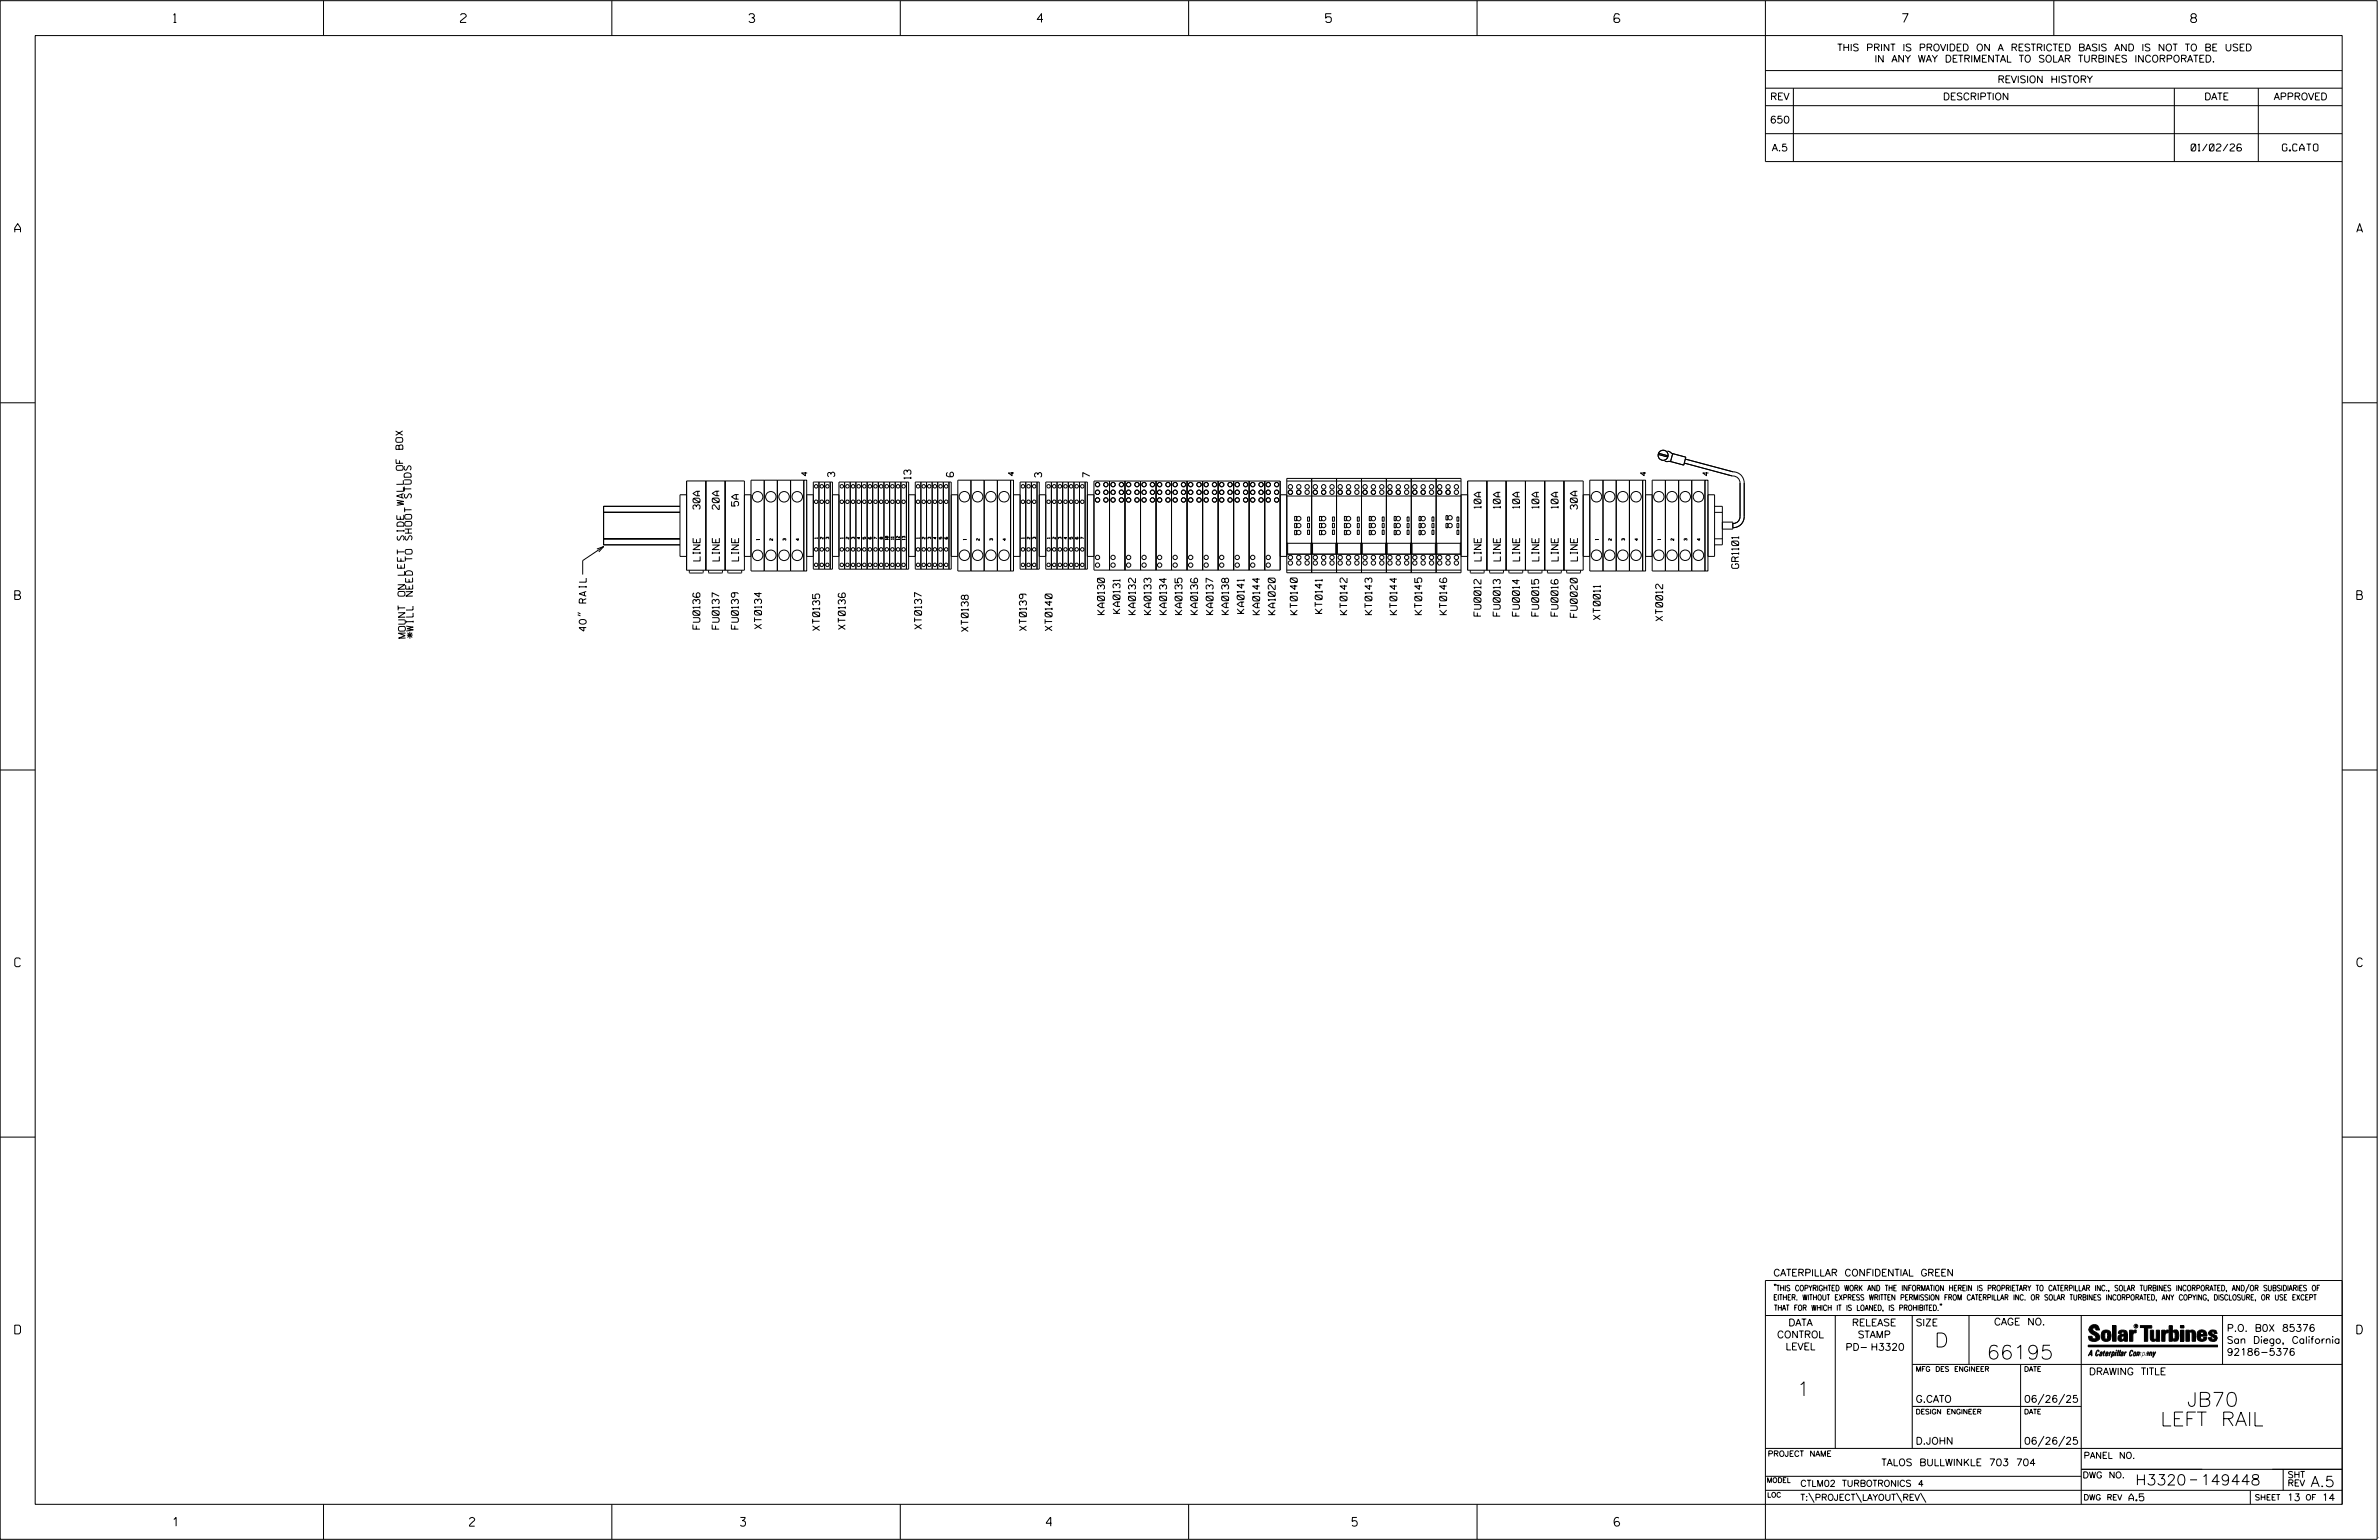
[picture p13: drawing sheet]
<svg xmlns="http://www.w3.org/2000/svg" width="864mm" height="559mm" viewBox="0 0 864 559" stroke-linecap="round" stroke-linejoin="round" font-family="sans-serif">
<defs><g id="words">
<g font-size="5.1">
<text x="702.3" y="488.8">D</text>
<text x="721.2" y="493.2">66195</text>
<text x="652.2" y="506.5">1</text>
<text x="793.9" y="510.3">JB70</text>
<text x="784.3" y="517.4">LEFT RAIL</text>
</g>
<g font-size="3.8">
<text x="775.2" y="538.9">H3320</text>
<text x="798.8" y="538.9">149448</text>
<text x="838.8" y="539.5">A.5</text>
</g>
<g font-size="3.2">
<text x="63" y="8.2">1</text>
<text x="167.2" y="8.2">2</text>
<text x="271.8" y="8.2">3</text>
<text x="376.5" y="8.2">4</text>
<text x="481.2" y="8.2">5</text>
<text x="690.6" y="8.2">7</text>
<text x="795.3" y="8.2">8</text>
<text x="5.4" y="84.3">A</text>
<text x="855.5" y="84.3">A</text>
<text x="5.4" y="217.5">B</text>
<text x="855.6" y="217.5">B</text>
<text x="5.4" y="350.8">C</text>
<text x="855.6" y="350.8">C</text>
<text x="5.4" y="484">D</text>
<text x="855.6" y="484">D</text>
<text x="62.8" y="553.8">1</text>
<text x="170.4" y="553.8">2</text>
<text x="268.8" y="553.8">3</text>
<text x="379.8" y="553.8">4</text>
<text x="490.8" y="553.8">5</text>
<text x="585.9" y="553.8">6</text>
</g>
<g font-size="2.5">
<text x="666.9" y="18.5">THIS PRINT IS PROVIDED ON A RESTRICTED BASIS AND IS NOT TO BE USED</text>
<text x="680.5" y="22.6">IN ANY WAY DETRIMENTAL TO SOLAR TURBINES INCORPORATED.</text>
<text x="725.1" y="30">REVISION HISTORY</text>
<text x="642.6" y="36.3">REV</text>
<text x="705.3" y="36.3">DESCRIPTION</text>
<text x="800.2" y="36.3">DATE</text>
<text x="825.4" y="36.3">APPROVED</text>
<text x="642.5" y="44.7">650</text>
<text x="643.2" y="54.8">A.5</text>
<text x="795.4" y="54.8">01/02/26</text>
<text x="828.5" y="54.8">G.CATO</text>
<text x="146.3" y="163" transform="rotate(-91 146.3 163)">B O X</text>
<text x="146.4" y="170.6" transform="rotate(-91 146.4 170.6)">O F</text>
<text x="303" y="173" transform="rotate(-90 303 173)">3</text>
<text x="330.7" y="173.8" transform="rotate(-90 330.7 173.8)">13</text>
<text x="346.1" y="173" transform="rotate(-90 346.1 173)">6</text>
<text x="378.1" y="173.2" transform="rotate(-90 378.1 173.2)">3</text>
<text x="395.6" y="173.2" transform="rotate(-90 395.6 173.2)">7</text>
<text x="146.5" y="183.3" transform="rotate(-91 146.5 183.3)">WA L L</text>
<text x="149.4" y="180.7" transform="rotate(-91 149.4 180.7)">S T U D S</text>
<text x="254.1" y="184.8" transform="rotate(-90 254.1 184.8)">30A</text>
<text x="261.1" y="184.9" transform="rotate(-90 261.1 184.9)">20A</text>
<text x="268.1" y="183.6" transform="rotate(-90 268.1 183.6)">5A</text>
<text x="537.6" y="184.4" transform="rotate(-90 537.6 184.4)">10A</text>
<text x="544.6" y="184.4" transform="rotate(-90 544.6 184.4)">10A</text>
<text x="551.6" y="184.4" transform="rotate(-90 551.6 184.4)">10A</text>
<text x="558.6" y="184.4" transform="rotate(-90 558.6 184.4)">10A</text>
<text x="565.6" y="184.4" transform="rotate(-90 565.6 184.4)">10A</text>
<text x="572.6" y="184.8" transform="rotate(-90 572.6 184.8)">30A</text>
<text x="146.7" y="196" transform="rotate(-91 146.7 196)">S I D E</text>
<text x="149.6" y="196" transform="rotate(-91 149.6 196)">S H O O T</text>
<text x="149.7" y="203.6" transform="rotate(-91 149.7 203.6)">T O</text>
<text x="254.1" y="203.5" transform="rotate(-90 254.1 203.5)">LINE</text>
<text x="261.1" y="203.5" transform="rotate(-90 261.1 203.5)">LINE</text>
<text x="268.1" y="203.5" transform="rotate(-90 268.1 203.5)">LINE</text>
<text x="537.7" y="203.5" transform="rotate(-90 537.7 203.5)">LINE</text>
<text x="544.6" y="203.5" transform="rotate(-90 544.6 203.5)">LINE</text>
<text x="551.6" y="203.5" transform="rotate(-90 551.6 203.5)">LINE</text>
<text x="558.6" y="203.5" transform="rotate(-90 558.6 203.5)">LINE</text>
<text x="565.6" y="203.5" transform="rotate(-90 565.6 203.5)">LINE</text>
<text x="572.6" y="203.5" transform="rotate(-90 572.6 203.5)">LINE</text>
<text x="146.9" y="208.7" transform="rotate(-91 146.9 208.7)">L E F T</text>
<text x="631.1" y="206.2" transform="rotate(-90 631.1 206.2)">GR1101</text>
<text x="147" y="216.3" transform="rotate(-91 147 216.3)">O N</text>
<text x="149.9" y="216.3" transform="rotate(-91 149.9 216.3)">N E E D</text>
<text x="400.9" y="223" transform="rotate(-90 400.9 223)">KA0130</text>
<text x="406.6" y="222.6" transform="rotate(-90 406.6 222.6)">KA0131</text>
<text x="412.2" y="223" transform="rotate(-90 412.2 223)">KA0132</text>
<text x="417.8" y="223" transform="rotate(-90 417.8 223)">KA0133</text>
<text x="423.5" y="223" transform="rotate(-90 423.5 223)">KA0134</text>
<text x="429.1" y="223" transform="rotate(-90 429.1 223)">KA0135</text>
<text x="434.7" y="223" transform="rotate(-90 434.7 223)">KA0136</text>
<text x="440.4" y="223" transform="rotate(-90 440.4 223)">KA0137</text>
<text x="446" y="223" transform="rotate(-90 446 223)">KA0138</text>
<text x="451.6" y="222.6" transform="rotate(-90 451.6 222.6)">KA0141</text>
<text x="457.3" y="223" transform="rotate(-90 457.3 223)">KA0144</text>
<text x="462.9" y="223" transform="rotate(-90 462.9 223)">KA1020</text>
<text x="470.9" y="223" transform="rotate(-90 470.9 223)">KT0140</text>
<text x="480" y="222.6" transform="rotate(-90 480 222.6)">KT0141</text>
<text x="489" y="223" transform="rotate(-90 489 223)">KT0142</text>
<text x="498" y="223" transform="rotate(-90 498 223)">KT0143</text>
<text x="507.1" y="223" transform="rotate(-90 507.1 223)">KT0144</text>
<text x="516.1" y="223" transform="rotate(-90 516.1 223)">KT0145</text>
<text x="525.1" y="223" transform="rotate(-90 525.1 223)">KT0146</text>
<text x="537.6" y="223.5" transform="rotate(-90 537.6 223.5)">FU0012</text>
<text x="544.6" y="223.5" transform="rotate(-90 544.6 223.5)">FU0013</text>
<text x="551.6" y="223.5" transform="rotate(-90 551.6 223.5)">FU0014</text>
<text x="558.6" y="223.5" transform="rotate(-90 558.6 223.5)">FU0015</text>
<text x="565.6" y="223.5" transform="rotate(-90 565.6 223.5)">FU0016</text>
<text x="572.6" y="224" transform="rotate(-90 572.6 224)">FU0020</text>
<text x="580.9" y="224.8" transform="rotate(-90 580.9 224.8)">XT0011</text>
<text x="603.6" y="225.3" transform="rotate(-90 603.6 225.3)">XT0012</text>
<text x="147.2" y="231.5" transform="rotate(-91 147.2 231.5)">MO U N T</text>
<text x="150.1" y="231.5" transform="rotate(-91 150.1 231.5)">* WI L L</text>
<text x="212.8" y="229" transform="rotate(-90 212.8 229)">40&quot; RAIL</text>
<text x="254.1" y="228.3" transform="rotate(-90 254.1 228.3)">FU0136</text>
<text x="261.1" y="228.3" transform="rotate(-90 261.1 228.3)">FU0137</text>
<text x="268" y="228.3" transform="rotate(-90 268 228.3)">FU0139</text>
<text x="276.4" y="228.2" transform="rotate(-90 276.4 228.2)">XT0134</text>
<text x="297.5" y="228.8" transform="rotate(-90 297.5 228.8)">XT0135</text>
<text x="306.9" y="228.4" transform="rotate(-90 306.9 228.4)">XT0136</text>
<text x="334.5" y="228.3" transform="rotate(-90 334.5 228.3)">XT0137</text>
<text x="351.5" y="229.1" transform="rotate(-90 351.5 229.1)">XT0138</text>
<text x="372.6" y="228.8" transform="rotate(-90 372.6 228.8)">XT0139</text>
<text x="381.9" y="228.9" transform="rotate(-90 381.9 228.9)">XT0140</text>
<text x="643.8" y="463">CATERPILLAR CONFIDENTIAL GREEN</text>
<text x="645.1" y="485.5">CONTROL</text>
<text x="649.2" y="481.1">DATA</text>
<text x="672.3" y="481.1">RELEASE</text>
<text x="674.4" y="485.5">STAMP</text>
<text x="695.4" y="481.1">SIZE</text>
<text x="723.8" y="480.8">CAGE NO.</text>
<text x="808.4" y="483.1">P.O. B0X 85376</text>
<text x="648.2" y="489.8">LEVEL</text>
<text x="669.9" y="490">PD- H3320</text>
<text x="808.4" y="487.5">San Diego, California</text>
<text x="808.4" y="491.8">92186-5376</text>
<text x="758.3" y="498.9">DRAWING TITLE</text>
<text x="695.4" y="508.9">G.CATO</text>
<text x="734.8" y="508.9">06/26/25</text>
<text x="695.4" y="524.1">D.JOHN</text>
<text x="734.8" y="524.1">06/26/25</text>
<text x="683" y="531.9">TALOS BULLWINKLE 703 704</text>
<text x="772.8" y="544.6">A.5</text>
<text x="830.2" y="544.6">13</text>
<text x="842.9" y="544.6">14</text>
</g>
<g font-size="2.3">
<text x="756.4" y="529.2">PANEL NO.</text>
<text x="653.5" y="539.4">CTLM02 TURBOTRONICS 4</text>
<text x="756" y="536.3">DWG NO.</text>
<text x="830.4" y="539.3">REV</text>
<text x="830.4" y="536.2">SHT</text>
<text x="653.5" y="544.5">T:\PROJECT\LAYOUT\REV\</text>
</g>
<g font-size="2">
<text x="293" y="172.6" transform="rotate(-90 293 172.6)">4</text>
<text x="368.1" y="172.6" transform="rotate(-90 368.1 172.6)">4</text>
<text x="597.5" y="172.6" transform="rotate(-90 597.5 172.6)">4</text>
<text x="620.2" y="172.6" transform="rotate(-90 620.2 172.6)">4</text>
<text x="643.8" y="468.4">&quot;THIS COPYRIGHTED WORK AND THE INFORMATION HEREIN IS PROPRIETARY TO CATERPILLAR INC., SOLAR TURBINES INCORPORATED, AND/OR SUBSIDIARIES OF</text>
<text x="643.8" y="471.8">EITHER. WITHOUT EXPRESS WRITTEN PERMISSION FROM CATERPILLAR INC. OR SOLAR TURBINES INCORPORATED, ANY COPYING, DISCLOSURE, OR USE EXCEPT</text>
<text x="644" y="475.6">THAT FOR WHICH IT IS LOANED, IS PROHIBITED.&quot;</text>
<text x="641.7" y="528.5">PROJECT NAME</text>
<text x="756.3" y="544.3">DWG REV</text>
<text x="818.5" y="544.3">SHEET</text>
<text x="836.9" y="544.3">OF</text>
</g>
<g font-size="1.8">
<text x="695.4" y="497.6">MFG DES ENGINEER</text>
<text x="734.8" y="497.6">DATE</text>
<text x="695.4" y="513.1">DESIGN ENGINEER</text>
<text x="734.8" y="513.1">DATE</text>
<text x="641.3" y="538">MODEL</text>
<text x="641.5" y="543.3">LOC</text>
</g>
<g font-size="1">
<text x="275.7" y="195.9" transform="rotate(-90 275.7 195.9)">1</text>
<text x="280.5" y="196.1" transform="rotate(-90 280.5 196.1)">2</text>
<text x="285.2" y="196.1" transform="rotate(-90 285.2 196.1)">3</text>
<text x="290" y="196.1" transform="rotate(-90 290 196.1)">4</text>
<text x="296.8" y="195.4" transform="rotate(-90 296.8 195.4)">1</text>
<text x="298.8" y="195.6" transform="rotate(-90 298.8 195.6)">2</text>
<text x="300.9" y="195.6" transform="rotate(-90 300.9 195.6)">3</text>
<text x="306.1" y="195.4" transform="rotate(-90 306.1 195.4)">1</text>
<text x="308.1" y="195.6" transform="rotate(-90 308.1 195.6)">2</text>
<text x="310.2" y="195.6" transform="rotate(-90 310.2 195.6)">3</text>
<text x="312.2" y="195.6" transform="rotate(-90 312.2 195.6)">4</text>
<text x="314.3" y="195.6" transform="rotate(-90 314.3 195.6)">5</text>
<text x="316.3" y="195.6" transform="rotate(-90 316.3 195.6)">6</text>
<text x="318.3" y="195.6" transform="rotate(-90 318.3 195.6)">7</text>
<text x="320.4" y="195.6" transform="rotate(-90 320.4 195.6)">8</text>
<text x="322.4" y="195.9" transform="rotate(-90 322.4 195.9)">10</text>
<text x="324.5" y="195.7" transform="rotate(-90 324.5 195.7)">11</text>
<text x="326.5" y="195.9" transform="rotate(-90 326.5 195.9)">12</text>
<text x="328.5" y="195.9" transform="rotate(-90 328.5 195.9)">13</text>
<text x="333.8" y="195.4" transform="rotate(-90 333.8 195.4)">1</text>
<text x="335.8" y="195.6" transform="rotate(-90 335.8 195.6)">2</text>
<text x="337.9" y="195.6" transform="rotate(-90 337.9 195.6)">3</text>
<text x="339.9" y="195.6" transform="rotate(-90 339.9 195.6)">4</text>
<text x="341.9" y="195.6" transform="rotate(-90 341.9 195.6)">5</text>
<text x="344" y="195.6" transform="rotate(-90 344 195.6)">6</text>
<text x="350.7" y="195.9" transform="rotate(-90 350.7 195.9)">1</text>
<text x="355.5" y="196.1" transform="rotate(-90 355.5 196.1)">2</text>
<text x="360.3" y="196.1" transform="rotate(-90 360.3 196.1)">3</text>
<text x="365.1" y="196.1" transform="rotate(-90 365.1 196.1)">4</text>
<text x="371.8" y="195.4" transform="rotate(-90 371.8 195.4)">1</text>
<text x="373.9" y="195.6" transform="rotate(-90 373.9 195.6)">2</text>
<text x="375.9" y="195.6" transform="rotate(-90 375.9 195.6)">3</text>
<text x="381.2" y="195.4" transform="rotate(-90 381.2 195.4)">1</text>
<text x="383.2" y="195.6" transform="rotate(-90 383.2 195.6)">2</text>
<text x="385.2" y="195.6" transform="rotate(-90 385.2 195.6)">3</text>
<text x="387.3" y="195.6" transform="rotate(-90 387.3 195.6)">4</text>
<text x="389.3" y="195.6" transform="rotate(-90 389.3 195.6)">5</text>
<text x="391.4" y="195.6" transform="rotate(-90 391.4 195.6)">6</text>
<text x="393.4" y="195.6" transform="rotate(-90 393.4 195.6)">7</text>
<text x="580.2" y="195.9" transform="rotate(-90 580.2 195.9)">1</text>
<text x="585" y="196.1" transform="rotate(-90 585 196.1)">2</text>
<text x="589.7" y="196.1" transform="rotate(-90 589.7 196.1)">3</text>
<text x="594.5" y="196.1" transform="rotate(-90 594.5 196.1)">4</text>
<text x="602.8" y="195.9" transform="rotate(-90 602.8 195.9)">1</text>
<text x="607.6" y="196.1" transform="rotate(-90 607.6 196.1)">2</text>
<text x="612.4" y="196.1" transform="rotate(-90 612.4 196.1)">3</text>
<text x="617.2" y="196.1" transform="rotate(-90 617.2 196.1)">4</text>
</g>
<text font-size=".9" x="775.1" y="481.7">R</text>
</g></defs>
<g fill="none" stroke="#000" stroke-width=".36">
<path d="M.1 .2h862.8v558.4h-862.8zM12.8 12.9h837.4v533h-837.4zM117.4 .2v12.7M222.1 .2v12.7M326.8 .2v12.7M431.5 .2v12.7M536.2 .2v12.7M587.9 5.5l-.5-.5h-1l-.5 1v1.7l.5 .4h1l.6-.4v-.6l-.6-.5h-1l-.5 .5M640.9 .2v58.4h209.3M745.6 .2v12.7M640.9 25.6h209.3M640.9 32h209.3"/>
<path d="M640.9 38.3h209.3M651 32v26.6M789.3 32v26.6M819.8 32v26.6M640.9 48.5h209.3M.1 146.2h12.7M850.2 146.2h12.7M249.2 174.5h21v32.4h-21zM249.2 179.5h-2.4v22.4h2.4M256.2 174.5v32.4M263.2 174.5v32.4M270.2 179.5h2.4"/>
<path d="M272.6 174.2h19.2v33h-19.2zM277.4 174.2v33M282.2 174.2v33M287 174.2v33M291.8 174.2h1v33h-1zM295.2 179.5h-2.4v22.4h2.4M295.2 174.9h7v31.6h-7zM297.3 174.9v31.6M299.3 174.9v31.6M301.4 174.9v31.6M302.2 179.5h2.4M304.6 174.9h25.2v31.6h-25.2z"/>
<path d="M306.6 174.9v31.6M308.6 174.9v31.6M310.7 174.9v31.6M312.7 174.9v31.6M314.8 174.9v31.6M316.8 174.9v31.6M318.8 174.9v31.6M320.9 174.9v31.6M322.9 174.9v31.6M325 174.9v31.6M327 174.9v31.6M329 174.9v31.6"/>
<path d="M329.8 179.5h2.4M332.2 174.9h13.1v31.6h-13.1zM334.3 174.9v31.6M336.3 174.9v31.6M338.4 174.9v31.6M340.4 174.9v31.6M342.4 174.9v31.6M344.5 174.9v31.6M345.3 179.5h2.4M347.7 174.2h19.2v33h-19.2zM352.5 174.2v33M357.3 174.2v33"/>
<path d="M362.1 174.2v33M366.9 174.2h1v33h-1zM370.3 174.9h7v31.6h-7zM370.3 179.5h-2.4v22.4h2.4M372.4 174.9v31.6M374.4 174.9v31.6M376.4 174.9v31.6M377.3 179.5h2.3M379.6 174.9h15.1v31.6h-15.1zM381.7 174.9v31.6M383.7 174.9v31.6M385.8 174.9v31.6"/>
<path d="M387.8 174.9v31.6M389.9 174.9v31.6M391.9 174.9v31.6M393.9 174.9v31.6M394.7 179.5h2.4M397.1 174.6h67.6v32.3h-67.6zM402.8 174.6v32.3M408.4 174.6v32.3M414 174.6v32.3M419.7 174.6v32.3M425.3 174.6v32.3M430.9 174.6v32.3"/>
<path d="M436.6 174.6v32.3M442.2 174.6v32.3M447.8 174.6v32.3M453.5 174.6v32.3M459.1 174.6v32.3M464.7 179.5h2.4M467.1 174.6h63.3M467.1 180h63.3M467.1 173.6h63.3v34.2h-63.3zM476.1 173.6v34.2M485.2 173.6v34.2M494.2 173.6v34.2"/>
<path d="M503.3 173.6v34.2M512.3 173.6v34.2M521.3 173.6v34.2M530.4 179.5h2.4M532.8 174.5h41.9v32.4h-41.9zM539.8 174.5v32.4M546.7 174.5v32.4M553.8 174.5v32.4M560.7 174.5v32.4M567.7 174.5v32.4M574.7 179.5h2.4M577.1 174.2h19.2v33h-19.2z"/>
<path d="M581.9 174.2v33M586.7 174.2v33M591.5 174.2v33M596.3 174.2h1.1v33h-1.1zM599.8 174.2h19.1v33h-19.1zM599.8 179.5h-2.4v22.4h2.4M601.9 164.9l3.5 .9M602.1 164.5l3.4 .9M604.3 167.3l2.3 .2M604.6 174.2v33M605.3 163.7l2.1 1M607.2 164.6l4.8 1.3-.8 2.9-4.8-1.3z"/>
<path d="M609.4 174.2v33M611.4 168l17.3 4.7a2.67 2.67 0 0 1 2.9 2.6v12.1a2.53 2.53 0 0 1-2.6 2.6M611.8 166.6l17.3 4.6a4 4 0 0 1 4.1 4.1v12.1a4 4 0 0 1-4.2 4.1M614.1 174.2v33M618.9 174.2h1.1v33h-1.1zM620 179.5h2.4v22.4h-2.4zM216.7 199.2l2.4-.9-1.7 2M219.1 185.9h27.7M219.1 195.5h27.7M219.1 198.3l-7.6 5.1v5.1M246.8 183.7h-27.7v14h27.7M467.1 197.1h63.3"/>
<path d="M467.1 197.1h.3v3.9h8.5v-3.9h.6v3.9h8.4v-3.9h.6v3.9h8.5v-3.9h.5v3.9h8.5v-3.9h.6v3.9h8.4v-3.9h.6v3.9h8.5v-3.9h.5v3.9h8.5v-3.9h.3M470 187.4h.7v1.5h-.7zM470 189.9h.7v1.6h-.7zM470 192.5h.7v1.5h-.7zM474.7 187.6h.7v1.5h-.7zM474.7 189.9h.7v1.6h-.7zM474.7 192.4h.7v1.5h-.7zM479 187.4h.7v1.5h-.7zM479 189.9h.7v1.6h-.7zM479 192.5h.7v1.5h-.7zM483.7 187.6h.7v1.5h-.7zM483.7 189.9h.7v1.6h-.7z"/>
<path d="M483.7 192.4h.7v1.5h-.7zM488 187.4h.7v1.5h-.7zM488 189.9h.7v1.6h-.7zM488 192.5h.7v1.5h-.7zM492.7 187.6h.7v1.5h-.7zM492.7 189.9h.7v1.6h-.7zM492.7 192.4h.7v1.5h-.7zM497.1 187.4h.7v1.5h-.7zM497.1 189.9h.7v1.6h-.7zM497.1 192.5h.7v1.5h-.7zM501.8 187.6h.7v1.5h-.7zM501.8 189.9h.7v1.6h-.7z"/>
<path d="M501.8 192.4h.7v1.5h-.7zM506.1 187.4h.7v1.5h-.7zM506.1 189.9h.7v1.6h-.7zM506.1 192.5h.7v1.5h-.7zM510.8 187.6h.7v1.5h-.7zM510.8 189.9h.7v1.6h-.7zM510.8 192.4h.7v1.5h-.7zM515.1 187.4h.7v1.5h-.7zM515.1 189.9h.7v1.6h-.7zM515.1 192.5h.7v1.5h-.7zM519.8 187.6h.7v1.5h-.7zM519.8 189.9h.7v1.6h-.7z"/>
<path d="M519.8 192.4h.7v1.5h-.7zM524.9 187.1h.7v1.6h-.7zM524.9 189.9h.7v1.6h-.7zM528.9 187.6h.7v1.5h-.7zM528.9 189.9h.7v1.6h-.7zM528.9 192.4h.7v1.5h-.7zM622.4 185.9h2.8M622.4 195.5h2.8M622.4 183.7h2.8v14h-2.8M625.2 189.4h3.8v2.6h-3.8M250.2 206.9l.2 1h4.7l.2-1M257.2 206.9l.2 1h4.6l.3-1"/>
<path d="M264.2 206.9l.2 1h4.6l.2-1M270.2 201.9h2.4M302.2 201.9h2.4M329.8 201.9h2.4M345.3 201.9h2.4M377.3 201.9h2.3M394.7 201.9h2.4M464.7 201.9h2.4M467.1 206.9h63.3M467.1 201.1h63.3M530.4 201.9h2.4M533.7 206.9l.2 1h4.7l.2-1"/>
<path d="M540.7 206.9l.2 1h4.7l.2-1M547.7 206.9l.2 1h4.7l.2-1M554.7 206.9l.2 1h4.7l.2-1M561.7 206.9l.2 1h4.7l.2-1M568.7 206.9l.2 1h4.6l.3-1M574.7 201.9h2.4M209.7 223.1l1 .4M209.7 222.3l1 .4M.1 279.4h12.7M850.2 279.4h12.7M.1 412.6h12.7M850.2 412.6h12.7"/>
<path d="M640.9 477.3h209.3M644.2 466.1l-.1 .4M644.7 466.1l-.2 .4M666.2 477.3v48.3M694.2 477.3v48.3M704.4 473.3l-.1 .4M704.8 473.3l-.1 .4M714.8 477.3v17.8M755.5 477.3v68.6M806.8 477.3v17.8M816.5 466l-1.4 3.1M850.2 464.6h-209.3v94"/>
<path d="M850.2 464.8v81.1M694.2 495.1h156M733.5 495.1v30.5M758.6 481.4a2.02 2.02 0 0 1 3.1-.1l.5 1.3h-1.3l-.2-.6-.4-.2-.6 .1-.1 .4 .4 .7a2.46 2.46 0 0 1 2.2 2.9 2.83 2.83 0 0 1-3.8 .3l-.3-1.3h1.3l.2 .7 .6 .3 .5-.2 .2-.5-.4-.6-1.9-1.2-.4-.9zM759.2 491.3h-.7l.7-1.2v1.9h.2l-.1-2.1-1.3 2.1 .5-.5h.7M761.3 490l.3-.2 .4 .3-.1 .3-.3-.4-.4 .3-.3 1.6h.4l.4-.5-.3 .6-.4 .1-.3-.4zM762.6 490.6l.5-.1-.1 1.4h-.9a.74 .74 0 0 1 .9-.8l-.3 .7-.5 .1 .2-.5 .6-.2v-.5l-.7 .2zM763 483.2a2.17 2.17 0 0 1 3.1 0l.3 1.4-.3 1.5a2.17 2.17 0 0 1-3.1 0l-.3-1.5zM763.6 490.5l.4-.4 .2 .6h-.3l-.3 .9 .2 .4-.3-.1zM764.1 483.7l.5-.4 .4 .3v2.2l-.4 .2-.5-.2zM764.6 491.1l.6 .2v-.7l-.4-.1-.4 .6-.1 .8h.6M764.6 491.1l-.1 .8h.4"/>
<path d="M764.6 482.6v.8M764.8 490.7l.4 .1v.3h-.6zM765 491.5l-.1 .4zM766 490.5l-.5 1.5zM766 490.8l.4-.3-.4 .4M766.9 481h1.3v5.7h-1.3zM767 490.8l.5 .1-.3 .8-.4 .2zM767.3 490.5h-.5l-.5 2M767.3 490.5a.8 .8 0 0 1 .2 1 .8 .8 0 0 1-.9 .4l-.1 .6M767.3 490.5l-.1 .2M768.1 490.5l-.4 1.5zM768.2 489.9h.3l-.1 .2h-.2z"/>
<path d="M769 489.9l-.5 2.1zM769.7 489.9l-.6 2.1zM770.1 491.4l.5-.3-.5 .8zM770.4 491.9h.1M770.6 491.1l.1-.4-.7 .2 .1-.3 .6-.1 .2 .3-.5 1.1M770.6 491.1a.74 .74 0 0 0-.8 .8h.6M771 484.8h-.7l-.3 .6 .4 .7 .5-.3 .1-2.4h-.8l-.1 .4h-1.2a1.71 1.71 0 0 1 1.8-1.3 1.71 1.71 0 0 1 1.6 1.4v2.8h-1.1l-.1-.6M771 484.2l-1.5 .1a1.41 1.41 0 0 0 0 2.4l.5 .1 1.1-.7M771.2 486.1h-.1M771.4 490.5l.1 .3 .4-.3-.9 1.5zM771.5 490.8h.1M773 482.7h1.2v.5l.5-.5 .7-.1v1h-.6l-.5 .4-.1 2.7h-1.2z"/>
<path d="M773.3 490.3l.6-.4 .4 .2-.1 .4-.3-.4a1.28 1.28 0 0 0-.5 1.8l.6-.4-.1 .4-.8 .1zM774.7 490.8l.5-.3a.88 .88 0 0 1 .2 .9 .88 .88 0 0 1-.7 .7l-.2-.2zM774.8 490.9h.5l-.3 1h-.3l-.2-.2zM775.2 490.5l-.1 .2M776.8 481h4.3v.9h-1.5v4.8h-1.3M776.8 490.6l-.8 .2v-.3l-.4 1.5 .8-1.3v1.3l.3-1.2M779.3 491.1h.4M779.6 490.5h.3l-.3 1.4M779.6 490.7h.2l-.1 .4M779.7 491.1l-.1 .4M779.7 491.1l-.4 .2M780.1 492l.4-1.5 .1 .3 .3-.3 .3 .2-.3 1.3v-1.3l-.7 1.3"/>
<path d="M780.6 482.7h1.2v2.7l.1 .4 .4 .3 .4-.7v-2.7h1.2l.1 4h-1.3v-.5l-1.1 .6-.7-.3-.3-.7zM781.6 492.5l1-2-.8 1.3-.2-1.3-.2 2M784.7 482.7h1.2v.5l.5-.5 .7-.1v1h-.5l-.6 .4-.1 2.7h-1.2zM787.4 481h1.2v2a1.4 1.4 0 0 1 2.2 .2l.1 1.4-.4 1.9-1.5 .1-.4-.5v-1l.5 .9 .5-.3v-2.1l-.5-.4-.5 .7v2.8h-1.2zM791.5 482.7h1.3v4h-1.3zM791.5 481h1.3v.9h-1.3zM793.5 482.7h1.3v.4l.7-.5 1.1 .2 .4 .6v3.3h-1.2l-.3-3.4-.7 .2v3.2h-1.3zM794.8 483.1h.1M797.7 483.2a1.92 1.92 0 0 1 2.4-.5 1.92 1.92 0 0 1 1 2.1h-2.3v.8l.6 .5 .5-.3v-.5h1.2a1.83 1.83 0 0 1-2.1 1.4 1.83 1.83 0 0 1-1.5-2.1zM798.8 484.2v.6M799.1 483.4h.6l.2 .8h-1.1zM804.6 482.9a1.84 1.84 0 0 0-2.9 .8 3.3 3.3 0 0 0 2.2 1.9l-.5 .5-.4-.3-.1-.4h-1.2l.1 .6a1.92 1.92 0 0 0 2.9 .4"/>
<path d="M804.9 483.8h-1.2l-.2-.6-.5 .1-.1 .3 .1 .3 1.8 .9M805.1 488.1h-47.1v.6h47.1M694.2 510.3h61.3M742 505.8l-2.2 3.9M749.5 505.8l-2.2 3.9M640.9 525.6h209.2M640.9 535.7h114.6M742 521.1l-2.2 3.8M749.5 521.1l-2.2 3.8M755.5 533.2h94.7M795 537h2.6M828.8 533.2v7.6"/>
<path d="M117.4 545.9v12.7M222.1 545.9v12.7M326.8 545.9v12.7M431.5 545.9v12.7M536.2 545.9v12.7M640.9 540.8h209.3M656.6 541.7l2 3.5M673.8 541.7l1.9 3.5M688.4 541.7l2 3.5M697.2 541.7l1.9 3.5M816.9 541v4.9M863.5 558h.1"/>
<circle cx="296.3" cy="176.5" r=".64"/>
<circle cx="298.3" cy="176.5" r=".64"/>
<circle cx="300.4" cy="176.5" r=".64"/>
<circle cx="305.6" cy="176.5" r=".64"/>
<circle cx="307.6" cy="176.5" r=".64"/>
<circle cx="309.7" cy="176.5" r=".64"/>
<circle cx="311.7" cy="176.5" r=".64"/>
<circle cx="313.8" cy="176.5" r=".63"/>
<circle cx="315.8" cy="176.5" r=".64"/>
<circle cx="317.8" cy="176.5" r=".64"/>
<circle cx="319.9" cy="176.5" r=".64"/>
<circle cx="321.9" cy="176.5" r=".64"/>
<circle cx="324" cy="176.5" r=".64"/>
<circle cx="326" cy="176.5" r=".64"/>
<circle cx="328" cy="176.5" r=".64"/>
<circle cx="333.3" cy="176.5" r=".64"/>
<circle cx="335.3" cy="176.5" r=".64"/>
<circle cx="337.3" cy="176.5" r=".63"/>
<circle cx="339.4" cy="176.5" r=".64"/>
<circle cx="341.4" cy="176.5" r=".64"/>
<circle cx="343.5" cy="176.5" r=".64"/>
<circle cx="371.3" cy="176.5" r=".64"/>
<circle cx="373.4" cy="176.5" r=".64"/>
<circle cx="375.4" cy="176.5" r=".64"/>
<circle cx="380.6" cy="176.5" r=".64"/>
<circle cx="382.7" cy="176.5" r=".64"/>
<circle cx="384.7" cy="176.5" r=".64"/>
<circle cx="386.8" cy="176.5" r=".64"/>
<circle cx="388.8" cy="176.5" r=".63"/>
<circle cx="390.8" cy="176.5" r=".64"/>
<circle cx="392.9" cy="176.5" r=".64"/>
<circle cx="398.4" cy="178.6" r=".79"/>
<circle cx="398.4" cy="175.8" r=".79"/>
<circle cx="401.4" cy="178.6" r=".79"/>
<circle cx="401.4" cy="175.8" r=".79"/>
<circle cx="404.1" cy="178.6" r=".8"/>
<circle cx="404.1" cy="175.8" r=".8"/>
<circle cx="407.1" cy="178.6" r=".8"/>
<circle cx="407.1" cy="175.8" r=".8"/>
<circle cx="409.7" cy="178.6" r=".8"/>
<circle cx="409.7" cy="175.8" r=".8"/>
<circle cx="412.7" cy="178.6" r=".8"/>
<circle cx="412.7" cy="175.8" r=".8"/>
<circle cx="415.3" cy="178.6" r=".79"/>
<circle cx="415.3" cy="175.8" r=".79"/>
<circle cx="418.3" cy="178.6" r=".79"/>
<circle cx="418.3" cy="175.8" r=".79"/>
<circle cx="421" cy="178.6" r=".79"/>
<circle cx="421" cy="175.8" r=".79"/>
<circle cx="424" cy="178.6" r=".79"/>
<circle cx="424" cy="175.8" r=".79"/>
<circle cx="426.6" cy="178.6" r=".8"/>
<circle cx="426.6" cy="175.8" r=".8"/>
<circle cx="429.6" cy="178.6" r=".8"/>
<circle cx="429.6" cy="175.8" r=".8"/>
<circle cx="432.2" cy="178.6" r=".81"/>
<circle cx="432.2" cy="175.8" r=".81"/>
<circle cx="435.3" cy="178.6" r=".8"/>
<circle cx="435.3" cy="175.8" r=".8"/>
<circle cx="437.9" cy="178.6" r=".79"/>
<circle cx="437.9" cy="175.8" r=".79"/>
<circle cx="440.9" cy="178.6" r=".79"/>
<circle cx="440.9" cy="175.8" r=".79"/>
<circle cx="443.5" cy="178.6" r=".8"/>
<circle cx="443.5" cy="175.8" r=".8"/>
<circle cx="446.5" cy="178.6" r=".8"/>
<circle cx="446.5" cy="175.8" r=".8"/>
<circle cx="449.1" cy="178.6" r=".8"/>
<circle cx="449.1" cy="175.8" r=".8"/>
<circle cx="452.2" cy="178.6" r=".8"/>
<circle cx="452.2" cy="175.8" r=".8"/>
<circle cx="454.7" cy="178.6" r=".79"/>
<circle cx="454.7" cy="175.8" r=".79"/>
<circle cx="457.8" cy="178.6" r=".79"/>
<circle cx="457.8" cy="175.8" r=".79"/>
<circle cx="460.4" cy="178.6" r=".8"/>
<circle cx="460.4" cy="175.8" r=".8"/>
<circle cx="463.4" cy="178.6" r=".79"/>
<circle cx="463.4" cy="175.8" r=".79"/>
<circle cx="468.4" cy="176.6" r=".81"/>
<circle cx="468.4" cy="178.6" r=".8"/>
<circle cx="471.5" cy="176.6" r=".8"/>
<circle cx="471.5" cy="178.6" r=".8"/>
<circle cx="474.5" cy="176.6" r=".8"/>
<circle cx="474.5" cy="178.6" r=".8"/>
<circle cx="477.5" cy="176.6" r=".8"/>
<circle cx="477.5" cy="178.6" r=".8"/>
<circle cx="480.5" cy="176.6" r=".8"/>
<circle cx="480.5" cy="178.6" r=".8"/>
<circle cx="483.5" cy="176.6" r=".8"/>
<circle cx="483.5" cy="178.6" r=".8"/>
<circle cx="486.5" cy="176.6" r=".8"/>
<circle cx="486.5" cy="178.6" r=".8"/>
<circle cx="489.5" cy="176.6" r=".8"/>
<circle cx="489.5" cy="178.6" r=".8"/>
<circle cx="492.6" cy="176.6" r=".8"/>
<circle cx="492.6" cy="178.6" r=".8"/>
<circle cx="495.5" cy="176.6" r=".8"/>
<circle cx="495.5" cy="178.6" r=".8"/>
<circle cx="498.6" cy="176.6" r=".8"/>
<circle cx="498.6" cy="178.6" r=".8"/>
<circle cx="501.6" cy="176.6" r=".8"/>
<circle cx="501.6" cy="178.6" r=".8"/>
<circle cx="504.6" cy="176.6" r=".8"/>
<circle cx="504.6" cy="178.6" r=".8"/>
<circle cx="507.6" cy="176.6" r=".8"/>
<circle cx="507.6" cy="178.6" r=".79"/>
<circle cx="510.6" cy="176.6" r=".8"/>
<circle cx="510.6" cy="178.6" r=".79"/>
<circle cx="513.6" cy="176.6" r=".8"/>
<circle cx="513.6" cy="178.6" r=".79"/>
<circle cx="516.6" cy="176.6" r=".8"/>
<circle cx="516.6" cy="178.6" r=".79"/>
<circle cx="519.7" cy="176.6" r=".8"/>
<circle cx="519.7" cy="178.6" r=".79"/>
<circle cx="522.6" cy="176.6" r=".8"/>
<circle cx="522.6" cy="178.6" r=".79"/>
<circle cx="525.6" cy="176.6" r=".8"/>
<circle cx="525.7" cy="178.6" r=".79"/>
<circle cx="528.7" cy="176.6" r=".8"/>
<circle cx="528.7" cy="178.6" r=".79"/>
<circle cx="603.7" cy="165.2" r="1.82"/>
<circle cx="275" cy="180.3" r="1.9"/>
<circle cx="279.8" cy="180.3" r="1.9"/>
<circle cx="284.6" cy="180.3" r="1.9"/>
<circle cx="289.4" cy="180.3" r="1.9"/>
<circle cx="296.3" cy="182.1" r=".64"/>
<circle cx="296.3" cy="199.4" r=".64"/>
<circle cx="298.3" cy="199.4" r=".64"/>
<circle cx="298.3" cy="182.1" r=".64"/>
<circle cx="300.4" cy="182.1" r=".64"/>
<circle cx="300.4" cy="199.4" r=".64"/>
<circle cx="305.6" cy="182.1" r=".64"/>
<circle cx="305.6" cy="199.4" r=".64"/>
<circle cx="307.6" cy="182.1" r=".64"/>
<circle cx="307.6" cy="199.4" r=".64"/>
<circle cx="309.7" cy="199.4" r=".64"/>
<circle cx="309.7" cy="182.1" r=".64"/>
<circle cx="311.7" cy="182.1" r=".64"/>
<circle cx="311.7" cy="199.4" r=".64"/>
<circle cx="313.8" cy="199.4" r=".63"/>
<circle cx="313.8" cy="182.1" r=".63"/>
<circle cx="315.8" cy="199.4" r=".64"/>
<circle cx="315.8" cy="182.1" r=".64"/>
<circle cx="317.8" cy="199.4" r=".64"/>
<circle cx="317.8" cy="182.1" r=".64"/>
<circle cx="319.9" cy="199.4" r=".64"/>
<circle cx="319.9" cy="182.1" r=".64"/>
<circle cx="321.9" cy="199.4" r=".64"/>
<circle cx="321.9" cy="182.1" r=".64"/>
<circle cx="324" cy="182.1" r=".64"/>
<circle cx="324" cy="199.4" r=".64"/>
<circle cx="326" cy="199.4" r=".64"/>
<circle cx="326" cy="182.1" r=".64"/>
<circle cx="328" cy="199.4" r=".64"/>
<circle cx="328" cy="182.1" r=".64"/>
<circle cx="333.3" cy="199.4" r=".64"/>
<circle cx="333.3" cy="182.1" r=".64"/>
<circle cx="335.3" cy="182.1" r=".64"/>
<circle cx="335.3" cy="199.4" r=".64"/>
<circle cx="337.3" cy="182.1" r=".63"/>
<circle cx="337.3" cy="199.4" r=".63"/>
<circle cx="339.4" cy="199.4" r=".64"/>
<circle cx="339.4" cy="182.1" r=".64"/>
<circle cx="341.4" cy="199.4" r=".64"/>
<circle cx="341.4" cy="182.1" r=".64"/>
<circle cx="343.5" cy="199.4" r=".64"/>
<circle cx="343.5" cy="182.1" r=".64"/>
<circle cx="350.1" cy="180.2" r="1.91"/>
<circle cx="354.9" cy="180.2" r="1.91"/>
<circle cx="359.7" cy="180.2" r="1.91"/>
<circle cx="364.5" cy="180.2" r="1.91"/>
<circle cx="371.3" cy="199.4" r=".64"/>
<circle cx="371.3" cy="182.1" r=".64"/>
<circle cx="373.4" cy="199.4" r=".64"/>
<circle cx="373.4" cy="182.1" r=".64"/>
<circle cx="375.4" cy="199.4" r=".64"/>
<circle cx="375.4" cy="182.1" r=".64"/>
<circle cx="380.6" cy="182.1" r=".64"/>
<circle cx="380.6" cy="199.4" r=".64"/>
<circle cx="382.7" cy="182.1" r=".64"/>
<circle cx="382.7" cy="199.4" r=".64"/>
<circle cx="384.7" cy="182.1" r=".64"/>
<circle cx="384.7" cy="199.4" r=".64"/>
<circle cx="386.8" cy="199.4" r=".64"/>
<circle cx="386.8" cy="182.1" r=".64"/>
<circle cx="388.8" cy="199.4" r=".63"/>
<circle cx="388.8" cy="182.1" r=".63"/>
<circle cx="390.8" cy="182.1" r=".64"/>
<circle cx="390.8" cy="199.4" r=".64"/>
<circle cx="392.9" cy="182.1" r=".64"/>
<circle cx="392.9" cy="199.4" r=".64"/>
<circle cx="398.4" cy="181.4" r=".79"/>
<circle cx="401.4" cy="181.4" r=".79"/>
<circle cx="404.1" cy="181.4" r=".8"/>
<circle cx="407.1" cy="181.4" r=".8"/>
<circle cx="409.7" cy="181.4" r=".8"/>
<circle cx="412.7" cy="181.4" r=".8"/>
<circle cx="415.3" cy="181.4" r=".79"/>
<circle cx="418.3" cy="181.4" r=".79"/>
<circle cx="421" cy="181.4" r=".79"/>
<circle cx="424" cy="181.4" r=".79"/>
<circle cx="426.6" cy="181.4" r=".8"/>
<circle cx="429.6" cy="181.4" r=".8"/>
<circle cx="432.2" cy="181.4" r=".81"/>
<circle cx="435.3" cy="181.4" r=".8"/>
<circle cx="437.9" cy="181.4" r=".79"/>
<circle cx="440.9" cy="181.4" r=".79"/>
<circle cx="443.5" cy="181.4" r=".8"/>
<circle cx="446.5" cy="181.4" r=".8"/>
<circle cx="449.1" cy="181.4" r=".8"/>
<circle cx="452.2" cy="181.4" r=".8"/>
<circle cx="454.7" cy="181.4" r=".79"/>
<circle cx="457.8" cy="181.4" r=".79"/>
<circle cx="460.4" cy="181.4" r=".8"/>
<circle cx="463.4" cy="181.4" r=".79"/>
<circle cx="471.5" cy="188.2" r=".8"/>
<circle cx="471.5" cy="193.2" r=".8"/>
<circle cx="471.5" cy="190.7" r=".8"/>
<circle cx="480.5" cy="188.2" r=".8"/>
<circle cx="480.5" cy="193.2" r=".8"/>
<circle cx="480.5" cy="190.7" r=".8"/>
<circle cx="489.5" cy="188.2" r=".8"/>
<circle cx="489.5" cy="193.2" r=".8"/>
<circle cx="489.5" cy="190.7" r=".8"/>
<circle cx="498.6" cy="188.2" r=".8"/>
<circle cx="498.6" cy="190.7" r=".8"/>
<circle cx="498.6" cy="193.2" r=".8"/>
<circle cx="507.6" cy="188.2" r=".8"/>
<circle cx="507.6" cy="190.7" r=".79"/>
<circle cx="507.6" cy="193.2" r=".79"/>
<circle cx="516.6" cy="188.2" r=".8"/>
<circle cx="516.6" cy="190.7" r=".79"/>
<circle cx="516.6" cy="193.2" r=".79"/>
<circle cx="526.4" cy="187.9" r=".79"/>
<circle cx="526.4" cy="190.7" r=".79"/>
<circle cx="579.5" cy="180.2" r="1.91"/>
<circle cx="584.3" cy="180.2" r="1.91"/>
<circle cx="589.1" cy="180.2" r="1.91"/>
<circle cx="593.9" cy="180.2" r="1.91"/>
<circle cx="602.2" cy="180.2" r="1.91"/>
<circle cx="607" cy="180.2" r="1.91"/>
<circle cx="611.8" cy="180.2" r="1.91"/>
<circle cx="616.6" cy="180.2" r="1.91"/>
<circle cx="275" cy="201.5" r="1.9"/>
<circle cx="279.8" cy="201.5" r="1.9"/>
<circle cx="284.6" cy="201.5" r="1.9"/>
<circle cx="289.4" cy="201.5" r="1.9"/>
<circle cx="296.3" cy="205" r=".64"/>
<circle cx="298.3" cy="205" r=".64"/>
<circle cx="300.4" cy="205" r=".64"/>
<circle cx="305.6" cy="205" r=".64"/>
<circle cx="307.6" cy="205" r=".64"/>
<circle cx="309.7" cy="205" r=".64"/>
<circle cx="311.7" cy="205" r=".64"/>
<circle cx="313.8" cy="205" r=".63"/>
<circle cx="315.8" cy="205" r=".64"/>
<circle cx="317.8" cy="205" r=".64"/>
<circle cx="319.9" cy="205" r=".64"/>
<circle cx="321.9" cy="205" r=".64"/>
<circle cx="324" cy="205" r=".64"/>
<circle cx="326" cy="205" r=".64"/>
<circle cx="328" cy="205" r=".64"/>
<circle cx="333.3" cy="205" r=".64"/>
<circle cx="335.3" cy="205" r=".64"/>
<circle cx="337.3" cy="205" r=".63"/>
<circle cx="339.4" cy="205" r=".64"/>
<circle cx="341.4" cy="205" r=".64"/>
<circle cx="343.5" cy="205" r=".64"/>
<circle cx="350.1" cy="201.5" r="1.9"/>
<circle cx="354.9" cy="201.5" r="1.9"/>
<circle cx="359.7" cy="201.5" r="1.91"/>
<circle cx="364.5" cy="201.5" r="1.91"/>
<circle cx="371.3" cy="205" r=".64"/>
<circle cx="373.4" cy="205" r=".64"/>
<circle cx="375.4" cy="205" r=".64"/>
<circle cx="380.6" cy="205" r=".64"/>
<circle cx="382.7" cy="205" r=".64"/>
<circle cx="384.7" cy="205" r=".64"/>
<circle cx="386.8" cy="205" r=".64"/>
<circle cx="388.8" cy="205" r=".63"/>
<circle cx="390.8" cy="205" r=".64"/>
<circle cx="392.9" cy="205" r=".64"/>
<circle cx="398.4" cy="202.3" r=".79"/>
<circle cx="398.4" cy="205.1" r=".79"/>
<circle cx="404.1" cy="202.3" r=".8"/>
<circle cx="404.1" cy="205.1" r=".8"/>
<circle cx="409.7" cy="202.3" r=".8"/>
<circle cx="409.7" cy="205.1" r=".8"/>
<circle cx="415.3" cy="202.3" r=".79"/>
<circle cx="415.3" cy="205.1" r=".79"/>
<circle cx="421" cy="205.1" r=".79"/>
<circle cx="421" cy="202.3" r=".79"/>
<circle cx="426.6" cy="202.3" r=".8"/>
<circle cx="426.6" cy="205.1" r=".8"/>
<circle cx="432.2" cy="202.3" r=".81"/>
<circle cx="432.2" cy="205.1" r=".81"/>
<circle cx="437.9" cy="205.1" r=".79"/>
<circle cx="437.9" cy="202.3" r=".79"/>
<circle cx="443.5" cy="205.1" r=".8"/>
<circle cx="443.5" cy="202.3" r=".8"/>
<circle cx="449.1" cy="205.1" r=".8"/>
<circle cx="449.1" cy="202.3" r=".8"/>
<circle cx="454.7" cy="205.1" r=".79"/>
<circle cx="454.7" cy="202.3" r=".79"/>
<circle cx="460.4" cy="202.3" r=".8"/>
<circle cx="460.4" cy="205.1" r=".8"/>
<circle cx="468.4" cy="202.3" r=".8"/>
<circle cx="468.4" cy="204.3" r=".8"/>
<circle cx="471.5" cy="202.3" r=".8"/>
<circle cx="471.5" cy="204.3" r=".8"/>
<circle cx="474.5" cy="202.3" r=".8"/>
<circle cx="474.5" cy="204.3" r=".8"/>
<circle cx="477.5" cy="202.3" r=".8"/>
<circle cx="477.5" cy="204.3" r=".8"/>
<circle cx="480.5" cy="202.3" r=".8"/>
<circle cx="480.5" cy="204.3" r=".8"/>
<circle cx="483.5" cy="202.3" r=".8"/>
<circle cx="483.5" cy="204.3" r=".8"/>
<circle cx="486.5" cy="202.3" r=".8"/>
<circle cx="486.5" cy="204.3" r=".8"/>
<circle cx="489.5" cy="202.3" r=".8"/>
<circle cx="489.5" cy="204.3" r=".8"/>
<circle cx="492.6" cy="202.3" r=".8"/>
<circle cx="492.6" cy="204.3" r=".8"/>
<circle cx="495.5" cy="202.3" r=".8"/>
<circle cx="495.5" cy="204.3" r=".8"/>
<circle cx="498.6" cy="202.3" r=".8"/>
<circle cx="498.6" cy="204.3" r=".8"/>
<circle cx="501.6" cy="202.3" r=".8"/>
<circle cx="501.6" cy="204.3" r=".8"/>
<circle cx="504.6" cy="202.3" r=".8"/>
<circle cx="504.6" cy="204.3" r=".8"/>
<circle cx="507.6" cy="202.3" r=".79"/>
<circle cx="507.6" cy="204.3" r=".79"/>
<circle cx="510.6" cy="202.3" r=".79"/>
<circle cx="510.6" cy="204.3" r=".79"/>
<circle cx="513.6" cy="202.3" r=".79"/>
<circle cx="513.6" cy="204.3" r=".79"/>
<circle cx="516.6" cy="202.3" r=".79"/>
<circle cx="516.6" cy="204.3" r=".79"/>
<circle cx="519.7" cy="202.3" r=".79"/>
<circle cx="519.7" cy="204.3" r=".79"/>
<circle cx="522.6" cy="202.3" r=".79"/>
<circle cx="522.6" cy="204.3" r=".79"/>
<circle cx="525.7" cy="202.3" r=".79"/>
<circle cx="525.7" cy="204.3" r=".79"/>
<circle cx="528.7" cy="202.3" r=".79"/>
<circle cx="528.7" cy="204.3" r=".79"/>
<circle cx="579.5" cy="201.5" r="1.9"/>
<circle cx="584.3" cy="201.5" r="1.91"/>
<circle cx="589.1" cy="201.5" r="1.91"/>
<circle cx="593.9" cy="201.5" r="1.91"/>
<circle cx="602.2" cy="201.5" r="1.91"/>
<circle cx="607" cy="201.5" r="1.91"/>
<circle cx="611.7" cy="201.5" r="1.9"/>
<circle cx="616.5" cy="201.5" r="1.9"/>
<circle cx="775.4" cy="481.2" r=".69"/>
</g>
<g fill="#000">
<path d="M768.1 490.5l-.4 1.5zM768.2 489.9h.3l-.1 .2h-.2zM769 489.9l-.5 2.1zM769.7 489.9l-.6 2.1zM791.5 481h1.3v.9h-1.3zM791.5 482.7h1.3v4h-1.3zM758 488.1h47.1v.6h-47.1z"/>
<path d="M759.2 489.9l-1.2 2.1 .5-.5h.7v.5h.2zM759.2 490.1v1.2h-.7z" fill-rule="evenodd"/>
<path d="M758.6 481.4a2.02 2.02 0 0 1 3.1-.1l.5 1.3h-1.3l-.2-.6-.4-.2-.6 .1-.1 .4 .4 .7a2.46 2.46 0 0 1 2.2 2.9 2.83 2.83 0 0 1-3.8 .3l-.3-1.3h1.3l.2 .7 .6 .3 .5-.2 .2-.5-.4-.6-1.9-1.2-.4-.9z" fill-rule="evenodd"/>
<path d="M761.3 490l.3-.2 .4 .3-.1 .3-.3-.4-.4 .3-.3 1.6h.4l.4-.5-.3 .6-.4 .1-.3-.4z" fill-rule="evenodd"/>
<path d="M762.6 490.6l.5-.1-.1 1.4h-.9a.74 .74 0 0 1 .9-.8l-.6 .3-.2 .5 .5-.1 .3-.6v-.5l-.7 .2z" fill-rule="evenodd"/>
<path d="M763.6 490.5l.4-.4 .2 .6h-.3l-.3 .9 .2 .4-.3-.1z" fill-rule="evenodd"/>
<path d="M764.8 490.5l.5 .3-.1 .5h-.6l.6-.2v-.3l-.4-.1-.3 1.2h.4l.3-.4-.6 .6-.3-.2v-.4z" fill-rule="evenodd"/>
<path d="M763 483.2a2.17 2.17 0 0 1 3.1 0l.3 1.4-.3 1.5a2.17 2.17 0 0 1-3.1 0l-.3-1.5zM764.1 483.7v2.1l.5 .2 .4-.2v-2.2l-.4-.3z" fill-rule="evenodd"/>
<path d="M766 490.5v.3l.4-.1-.4 .2-.5 1.1z" fill-rule="evenodd"/>
<path d="M766.8 490.5l-.5 2 .3-.6a.71 .71 0 0 0 .9-.5 .71 .71 0 0 0-.4-.9zM767 490.8l.5 .1-.3 .8-.4 .2z" fill-rule="evenodd"/>
<path d="M766.9 481h1.3v5.7h-1.3z" fill-rule="evenodd"/>
<path d="M770.1 490.6l.6-.1 .2 .3-.4 1.2-.5 .1-.2-.5 .3-.5h.5l-.7 .5v.3l.4-.1 .4-.9-.5-.2-.2 .2z" fill-rule="evenodd"/>
<path d="M769.4 482.8l-.5 1h1.2l.1-.4h.8v.8l-1.5 .1a1.41 1.41 0 0 0 0 2.4l.5 .1 1.1-.7 .1 .6h1.1v-2.8a1.79 1.79 0 0 0-2.4-1.2zM770.3 484.8h.7l-.1 1-.5 .3-.4-.7z" fill-rule="evenodd"/>
<path d="M771.4 490.5l.1 .3 .4-.3-.9 1.5z" fill-rule="evenodd"/>
<path d="M773 482.7h1.2v.5l.5-.5 .7-.1v1h-.6l-.5 .4-.1 2.7h-1.2z" fill-rule="evenodd"/>
<path d="M773.3 490.3l.6-.4 .4 .2-.1 .4-.3-.4a1.28 1.28 0 0 0-.5 1.8l.6-.4-.3 .5h-.6z" fill-rule="evenodd"/>
<path d="M774.7 490.8l-.2 1.1h.7a.96 .96 0 0 0 0-1.4zM774.8 490.9h.5l-.1 .6-.5 .4-.2-.2z" fill-rule="evenodd"/>
<path d="M776 490.5v.3l.4-.3 .2 .3 .7-.2-.3 1.4v-1.3l-.6 1.3v-1.3l-.8 1.3z" fill-rule="evenodd"/>
<path d="M776.8 481h4.3v.9h-1.5v4.8h-1.3v-4.8h-1.5z" fill-rule="evenodd"/>
<path d="M777.9 490.5l-.5 2 .3-.6a.71 .71 0 0 0 .9-.5 .71 .71 0 0 0-.4-.9zM778.1 490.8l.3-.1 .1 .4-.5 .8-.2-.5z" fill-rule="evenodd"/>
<path d="M779.3 490.6l.6-.1-.3 1.5-.7-.1a.67 .67 0 0 1 .8-.8l-.6 .3-.1 .5 .4-.1 .4-.9-.4-.2-.3 .2z" fill-rule="evenodd"/>
<path d="M780.5 490.5l.1 .3 .3-.3 .3 .2-.3 1.3v-1.3l-.8 1.3z" fill-rule="evenodd"/>
<path d="M780.6 482.7h1.2v2.7l.1 .4 .4 .3 .4-.7v-2.7h1.2l.1 4h-1.3v-.5l-1.1 .6-.7-.3-.3-.7z" fill-rule="evenodd"/>
<path d="M781.6 490.5l.2 1.3 .8-1.3-1.2 2z" fill-rule="evenodd"/>
<path d="M784.7 482.7h1.2v.5l.5-.5 .7-.1v1h-.5l-.6 .4-.1 2.7h-1.2z" fill-rule="evenodd"/>
<path d="M787.4 481h1.2v2a1.4 1.4 0 0 1 2.2 .2l.1 1.4-.4 1.9-1.5 .1-.4-.5v-1l.5 .9 .5-.3v-2.1l-.5-.4-.5 .7v2.8h-1.2z" fill-rule="evenodd"/>
<path d="M793.5 482.7h1.3v.4a1.29 1.29 0 0 1 2.2 .3v3.3h-1.2l-.3-3.4-.7 .2v3.2h-1.3z" fill-rule="evenodd"/>
<path d="M797.7 483.2a1.92 1.92 0 0 1 2.4-.5 1.92 1.92 0 0 1 1 2.1h-2.3v.8l.6 .5 .5-.3v-.5h1.2a1.83 1.83 0 0 1-2.1 1.4 1.83 1.83 0 0 1-1.5-2.1zM799.1 483.4l-.3 .8h1.1l-.2-.8z" fill-rule="evenodd"/>
<path d="M801.9 483.2a1.94 1.94 0 0 1 3 .1v.5h-1.2l-.2-.6-.5 .1-.1 .3 .1 .3 1.8 .9a1.2 1.2 0 0 1 .1 1.3 1.2 1.2 0 0 1-1.2 .7l-1.6-.4-.4-1h1.2l.1 .4 .4 .3 .5-.5a3.3 3.3 0 0 1-2.2-1.9z" fill-rule="evenodd"/>
<circle cx="761.4" cy="492" r=".07"/>
<circle cx="762.2" cy="485.1" r=".07"/>
<circle cx="769.3" cy="492" r=".07"/>
<circle cx="773.1" cy="486.7" r=".07"/>
<circle cx="791.5" cy="486.7" r=".07"/>
<circle cx="791.5" cy="481" r=".07"/>
<circle cx="794.8" cy="486.7" r=".07"/>
</g>
<use href="#words"/>
</svg>
